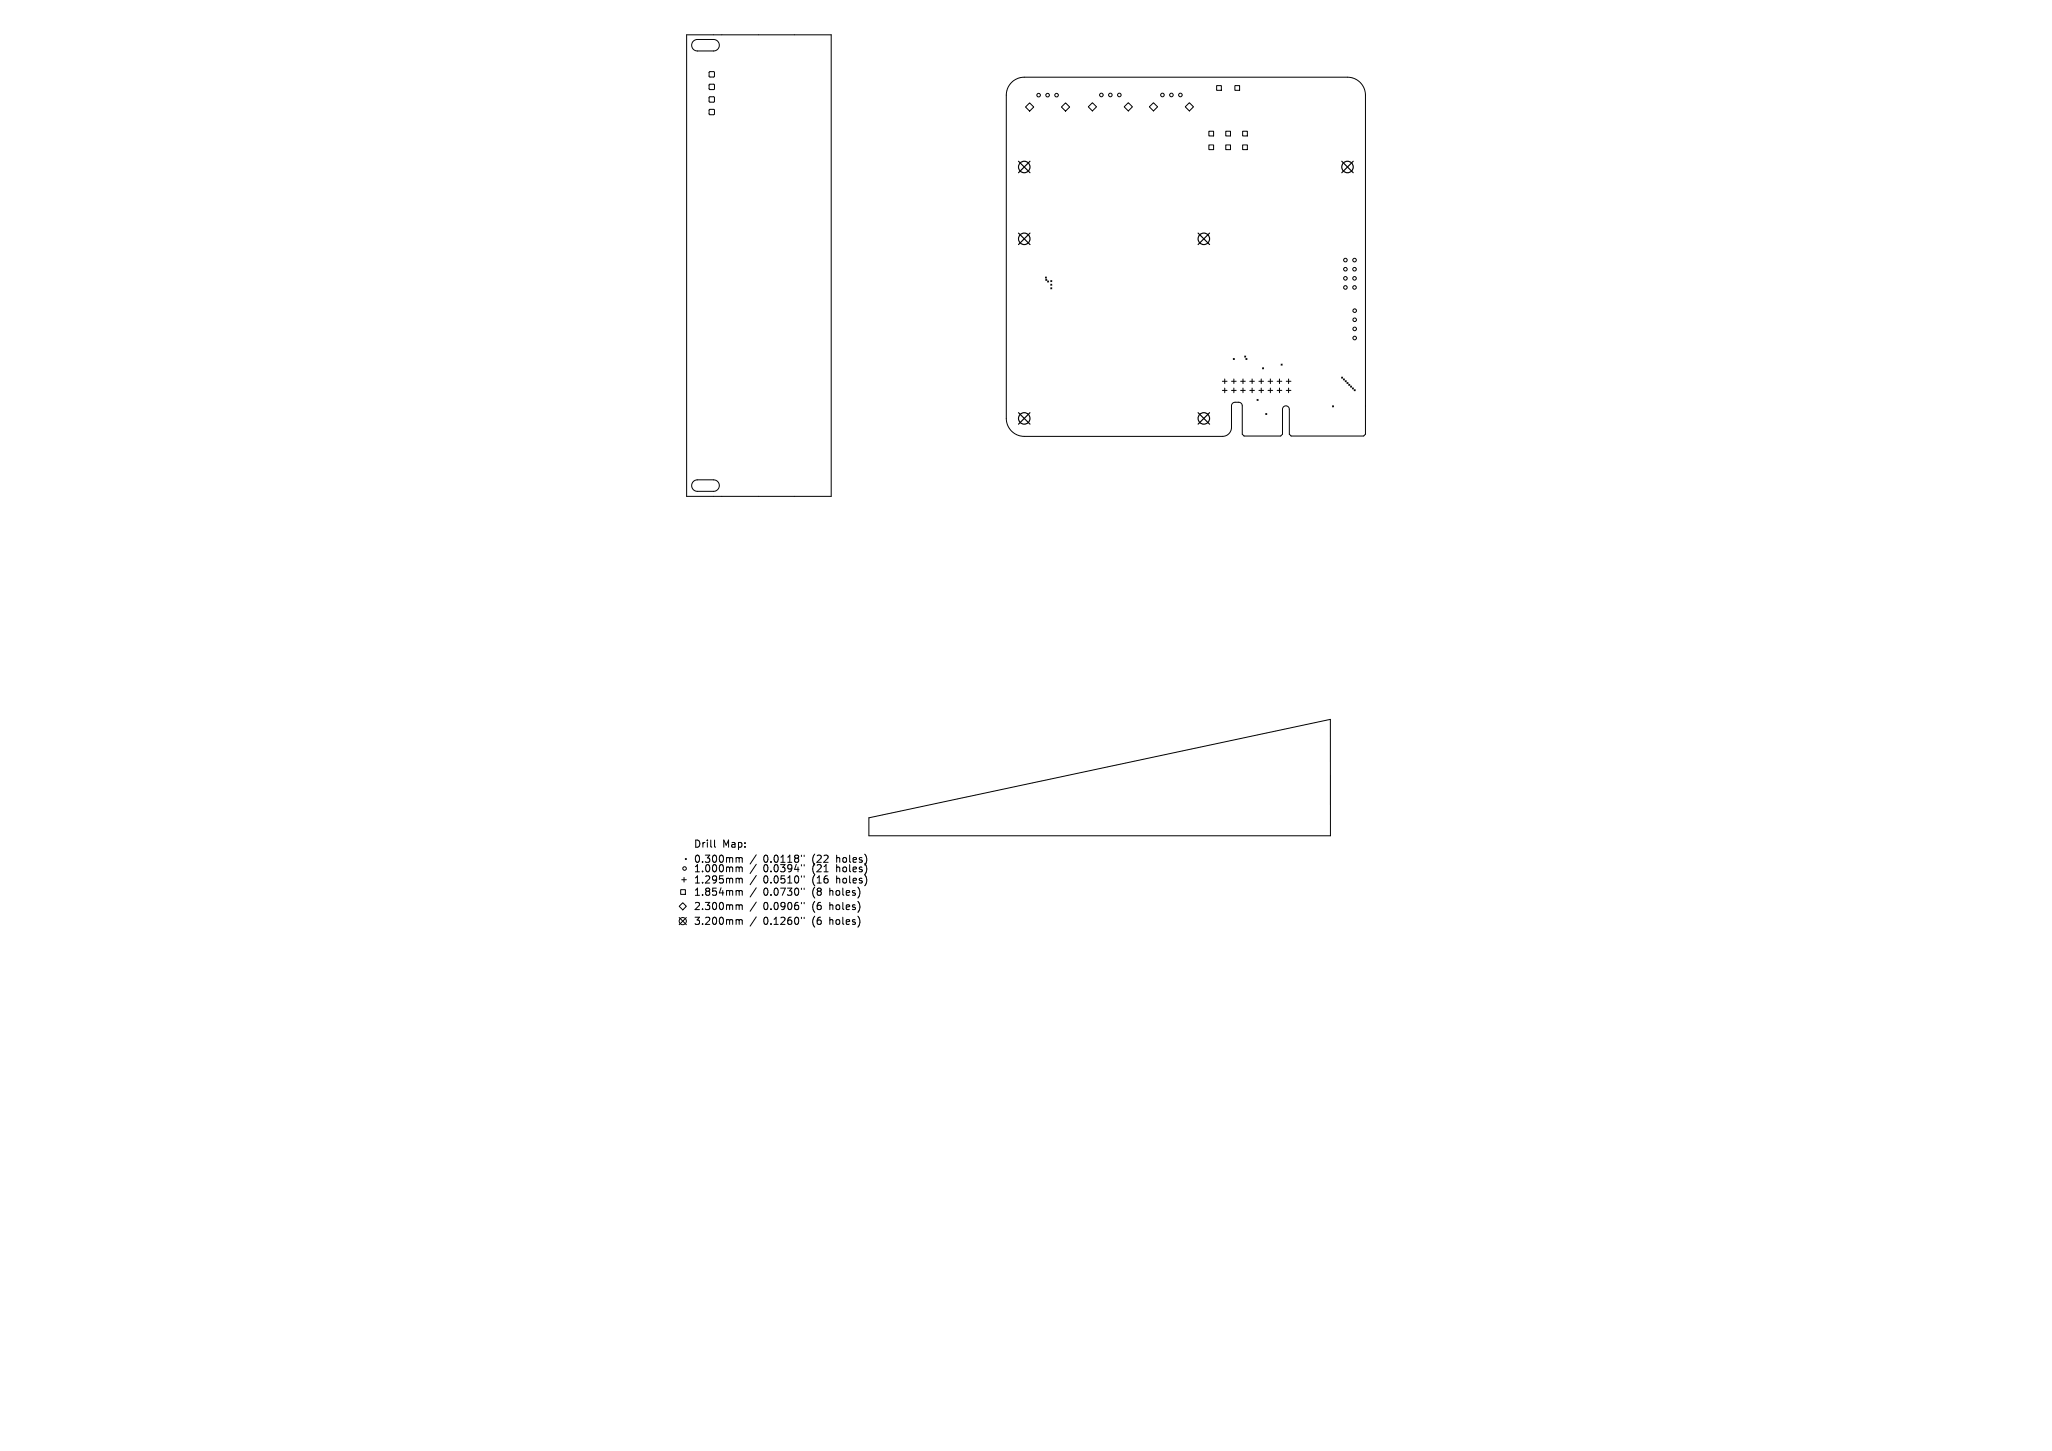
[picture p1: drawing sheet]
<svg xmlns="http://www.w3.org/2000/svg" width="297mm" height="210mm" viewBox="0 0 297 210" stroke-linecap="round" stroke-linejoin="round" font-family="sans-serif">
<defs><g id="words">
<g font-size="1.4">
<text x="100.4" y="122.8">Drill</text>
<text x="100.4" y="125">0.300mm</text>
<text x="104.5" y="122.8">Map:</text>
<text x="110.5" y="125">0.0118&quot;</text>
<text x="117.6" y="125">(22</text>
<text x="121.2" y="125">holes)</text>
<text x="100.4" y="126.4">1.000mm</text>
<text x="100.4" y="128">1.295mm</text>
<text x="100.4" y="129.8">1.854mm</text>
<text x="100.4" y="131.8">2.300mm</text>
<text x="110.5" y="126.4">0.0394&quot;</text>
<text x="110.5" y="128">0.0510&quot;</text>
<text x="110.5" y="129.8">0.0730&quot;</text>
<text x="110.5" y="131.8">0.0906&quot;</text>
<text x="117.6" y="126.4">(21</text>
<text x="117.6" y="128">(16</text>
<text x="117.6" y="129.8">(8</text>
<text x="117.6" y="131.8">(6</text>
<text x="120.2" y="129.8">holes)</text>
<text x="120.2" y="131.8">holes)</text>
<text x="121.2" y="126.4">holes)</text>
<text x="121.2" y="128">holes)</text>
<text x="100.4" y="134">3.200mm</text>
<text x="110.5" y="134">0.1260&quot;</text>
<text x="117.6" y="134">(6</text>
<text x="120.2" y="134">holes)</text>
</g>
</g></defs>
<g fill="none" stroke="#000" stroke-width=".14">
<path d="M99.4 5h20.9v66.8h-20.9zM100.4 6l.5-.3h2.4a.83 .83 0 0 1 .8 .8 .83 .83 0 0 1-.8 .9h-2.4a.83 .83 0 0 1-.7-.5 .83 .83 0 0 1 .2-.9zM102.7 15.9h.7v.7h-.7zM102.7 14h.7v.7h-.7zM102.7 12.2h.7v.7h-.7zM102.7 10.4h.7v.7h-.7zM146.4 11.9a2.6 2.6 0 0 1 1.8-.7h46.8a2.6 2.6 0 0 1 2.6 2.6v49l-.2 .3h-10.5l-.3-.3v-3.6a.49 .49 0 0 0-.5-.5 .49 .49 0 0 0-.5 .5v3.6l-.2 .3h-5.3l-.3-.3v-4.1a.52 .52 0 0 0-.5-.5h-.5a.52 .52 0 0 0-.6 .5v3.2a1.3 1.3 0 0 1-1.3 1.3h-28.7a2.6 2.6 0 0 1-2.6-2.6v-46.8a2.6 2.6 0 0 1 .8-1.9zM149 14.9l.6 .6-.6 .6-.6-.6zM153.6 15.5l.6-.6 .6 .6-.6 .6zM158.1 14.9l.6 .6-.6 .6-.6-.6zM162.7 15.5l.6-.6 .6 .6-.6 .6zM166.9 14.9l.6 .6-.6 .6-.5-.6z"/>
<path d="M171.5 15.5l.6-.6 .6 .6-.6 .6zM175 19h.7v.7h-.7zM176.1 12.4h.7v.7h-.7zM177.4 19h.7v.7h-.7zM178.7 12.4h.7v.7h-.7zM179.9 19h.6v.7h-.6zM175 21h.7v.7h-.7zM177.4 21h.7v.7h-.7zM179.9 21h.6v.7h-.6zM151.3 40.1l.2 .2M151.4 40.4l.1 .2M151.5 40.1l-.2 .2"/>
<path d="M151.5 40.4l-.1 .2M151.6 40.7l.2 .1M151.8 40.7l-.2 .1M152.1 41.1l.1 .2M152.1 40.6l.1 .2M152.1 41.7l.1 .1M152.2 40.6l-.1 .2M152.2 41.1l-.1 .2M152.2 41.7l-.1 .1M176.9 55.2h.7M176.9 56.5h.7M177.3 54.8v.7"/>
<path d="M177.3 56.2v.6M178.2 55.2h.7M178.2 56.5h.7M178.5 51.9l.2 .1M178.6 54.8v.7M178.6 56.2v.6M178.7 51.9l-.2 .1M179.6 55.2h.6M179.6 56.5h.6M179.9 54.8v.7M179.9 56.2v.6M180.1 51.5l.2 .2"/>
<path d="M180.3 51.5l-.2 .2M180.3 51.9l.2 .1M180.5 51.9l-.2 .1M180.9 55.2h.7M180.9 56.5h.7M181.2 54.8v.7M181.2 56.2v.6M181.9 57.8l.2 .2M182.1 57.8l-.2 .2M182.2 55.2h.7M182.2 56.5h.7M182.5 54.8v.7"/>
<path d="M182.5 56.2v.6M182.7 53.2l.2 .2M182.9 53.2l-.2 .2M183.2 59.8l.2 .2M183.4 59.8l-.2 .2M183.5 55.2h.7M183.5 56.5h.7M183.9 54.8v.7M183.9 56.2v.6M184.9 55.2h.6M184.9 56.5h.6M185.2 54.8v.7"/>
<path d="M185.2 56.2v.6M185.4 52.7l.2 .2M185.6 52.7l-.2 .2M186.2 55.2h.6M186.2 56.5h.6M186.5 54.8v.7M186.5 56.2v.6M192.9 58.7l.1 .2M193 58.7l-.1 .2M194.2 54.6l.1 .1M194.3 54.6l-.1 .1M194.4 54.8l.2 .2"/>
<path d="M194.6 54.8l-.2 .2M194.7 55.1l.2 .2M194.9 55.1l-.2 .2M195 55.4l.1 .1M195.1 55.4l-.1 .1M195.2 55.6l.2 .2M195.4 55.6l-.2 .2M195.5 55.9l.1 .1M195.6 55.9l-.1 .1M195.7 56.1l.2 .2M195.9 56.1l-.2 .2M196 56.4l.2 .2"/>
<path d="M196.2 56.4l-.2 .2M100.4 69.7l.5-.2 2.4-.1a.83 .83 0 0 1 .8 .9 .83 .83 0 0 1-.8 .8h-2.4a.83 .83 0 0 1-.7-.5 .83 .83 0 0 1 .2-.9zM125.8 118.4l66.8-14.3v16.9h-66.8zM98.3 131.2l.5-.5 .5 .5-.5 .5zM98.3 132.8l1 1M98.5 128.8h.7v.6h-.7zM98.7 127.3h.6M99 127v.7M99.2 124.3l.1 .1M99.3 124.3l-.1 .1M99.3 132.8l-1 1M103.4 121.6v.9l.2 .1"/>
<path d="M106.7 124.1l.3 .2M106.7 125.5l.3 .1M106.7 127.1l.3 .2M106.7 128.9l.3 .1M106.7 131l.3 .1M106.7 133.1l.3 .1M107 124.3l.1-.2 .3 .1v.6M107 124.3v.5M107 125.6v.6M107 127.3v.5M107 129v.6M107 131.1v.5"/>
<path d="M107 133.2v.6M107 125.6l.1-.1h.3v.7M107 127.3l.1-.2 .3 .1v.6M107 129l.1-.1h.3v.7M107 131.1l.1-.1h.3v.6M107 133.2l.1-.1h.3v.7M109.5 123.7l-.9 1.4M109.5 125.1l-.9 1.3M109.5 126.7l-.9 1.4M109.5 128.5l-.9 1.3M109.5 130.6l-.9 1.3M109.5 132.7l-.9 1.3"/>
<path d="M116 123.8v.2M116 125.1v.2M116 126.8v.2M116 128.5v.2M116 130.6v.2M116 132.8v.2M116.4 123.8v.2M116.4 125.1v.2M116.4 126.8v.2M116.4 128.5v.2M116.4 130.6v.2M116.4 132.8v.2"/>
<circle cx="150.3" cy="13.8" r=".26"/>
<circle cx="151.6" cy="13.8" r=".26"/>
<circle cx="152.9" cy="13.8" r=".26"/>
<circle cx="159.4" cy="13.7" r=".26"/>
<circle cx="160.7" cy="13.7" r=".26"/>
<circle cx="162" cy="13.7" r=".26"/>
<circle cx="168.2" cy="13.7" r=".26"/>
<circle cx="169.5" cy="13.7" r=".26"/>
<circle cx="170.8" cy="13.7" r=".26"/>
<circle cx="194.7" cy="39" r=".26"/>
<circle cx="194.7" cy="37.6" r=".26"/>
<circle cx="196.1" cy="39" r=".26"/>
<circle cx="196.1" cy="37.6" r=".26"/>
<circle cx="194.7" cy="41.6" r=".26"/>
<circle cx="194.7" cy="40.3" r=".26"/>
<circle cx="196.1" cy="41.6" r=".26"/>
<circle cx="196.1" cy="40.3" r=".26"/>
<circle cx="196.1" cy="46.3" r=".26"/>
<circle cx="196.1" cy="45" r=".26"/>
<circle cx="196.1" cy="47.6" r=".26"/>
<circle cx="196.1" cy="48.9" r=".26"/>
<circle cx="98.8" cy="133.3" r=".52"/>
<circle cx="99.1" cy="125.7" r=".26"/>
</g>
<g fill="none" stroke="#000" stroke-width=".17">
<path d="M147.4 23.3l1.7 1.7M147.4 33.7l1.7 1.7M149.1 23.3l-1.7 1.7M149.1 33.7l-1.7 1.7M173.4 33.7l1.7 1.7M175.1 33.7l-1.7 1.7M194.2 23.3l1.7 1.7M195.9 23.3l-1.7 1.7M147.4 59.7l1.7 1.7M149.1 59.7l-1.7 1.7M173.4 59.7l1.7 1.7M175.1 59.7l-1.7 1.7"/>
<circle cx="148.2" cy="34.6" r=".83"/>
<circle cx="148.2" cy="24.2" r=".83"/>
<circle cx="174.2" cy="34.6" r=".83"/>
<circle cx="195" cy="24.2" r=".83"/>
<circle cx="148.2" cy="60.6" r=".83"/>
<circle cx="174.2" cy="60.6" r=".83"/>
</g>
<use href="#words"/>
</svg>
